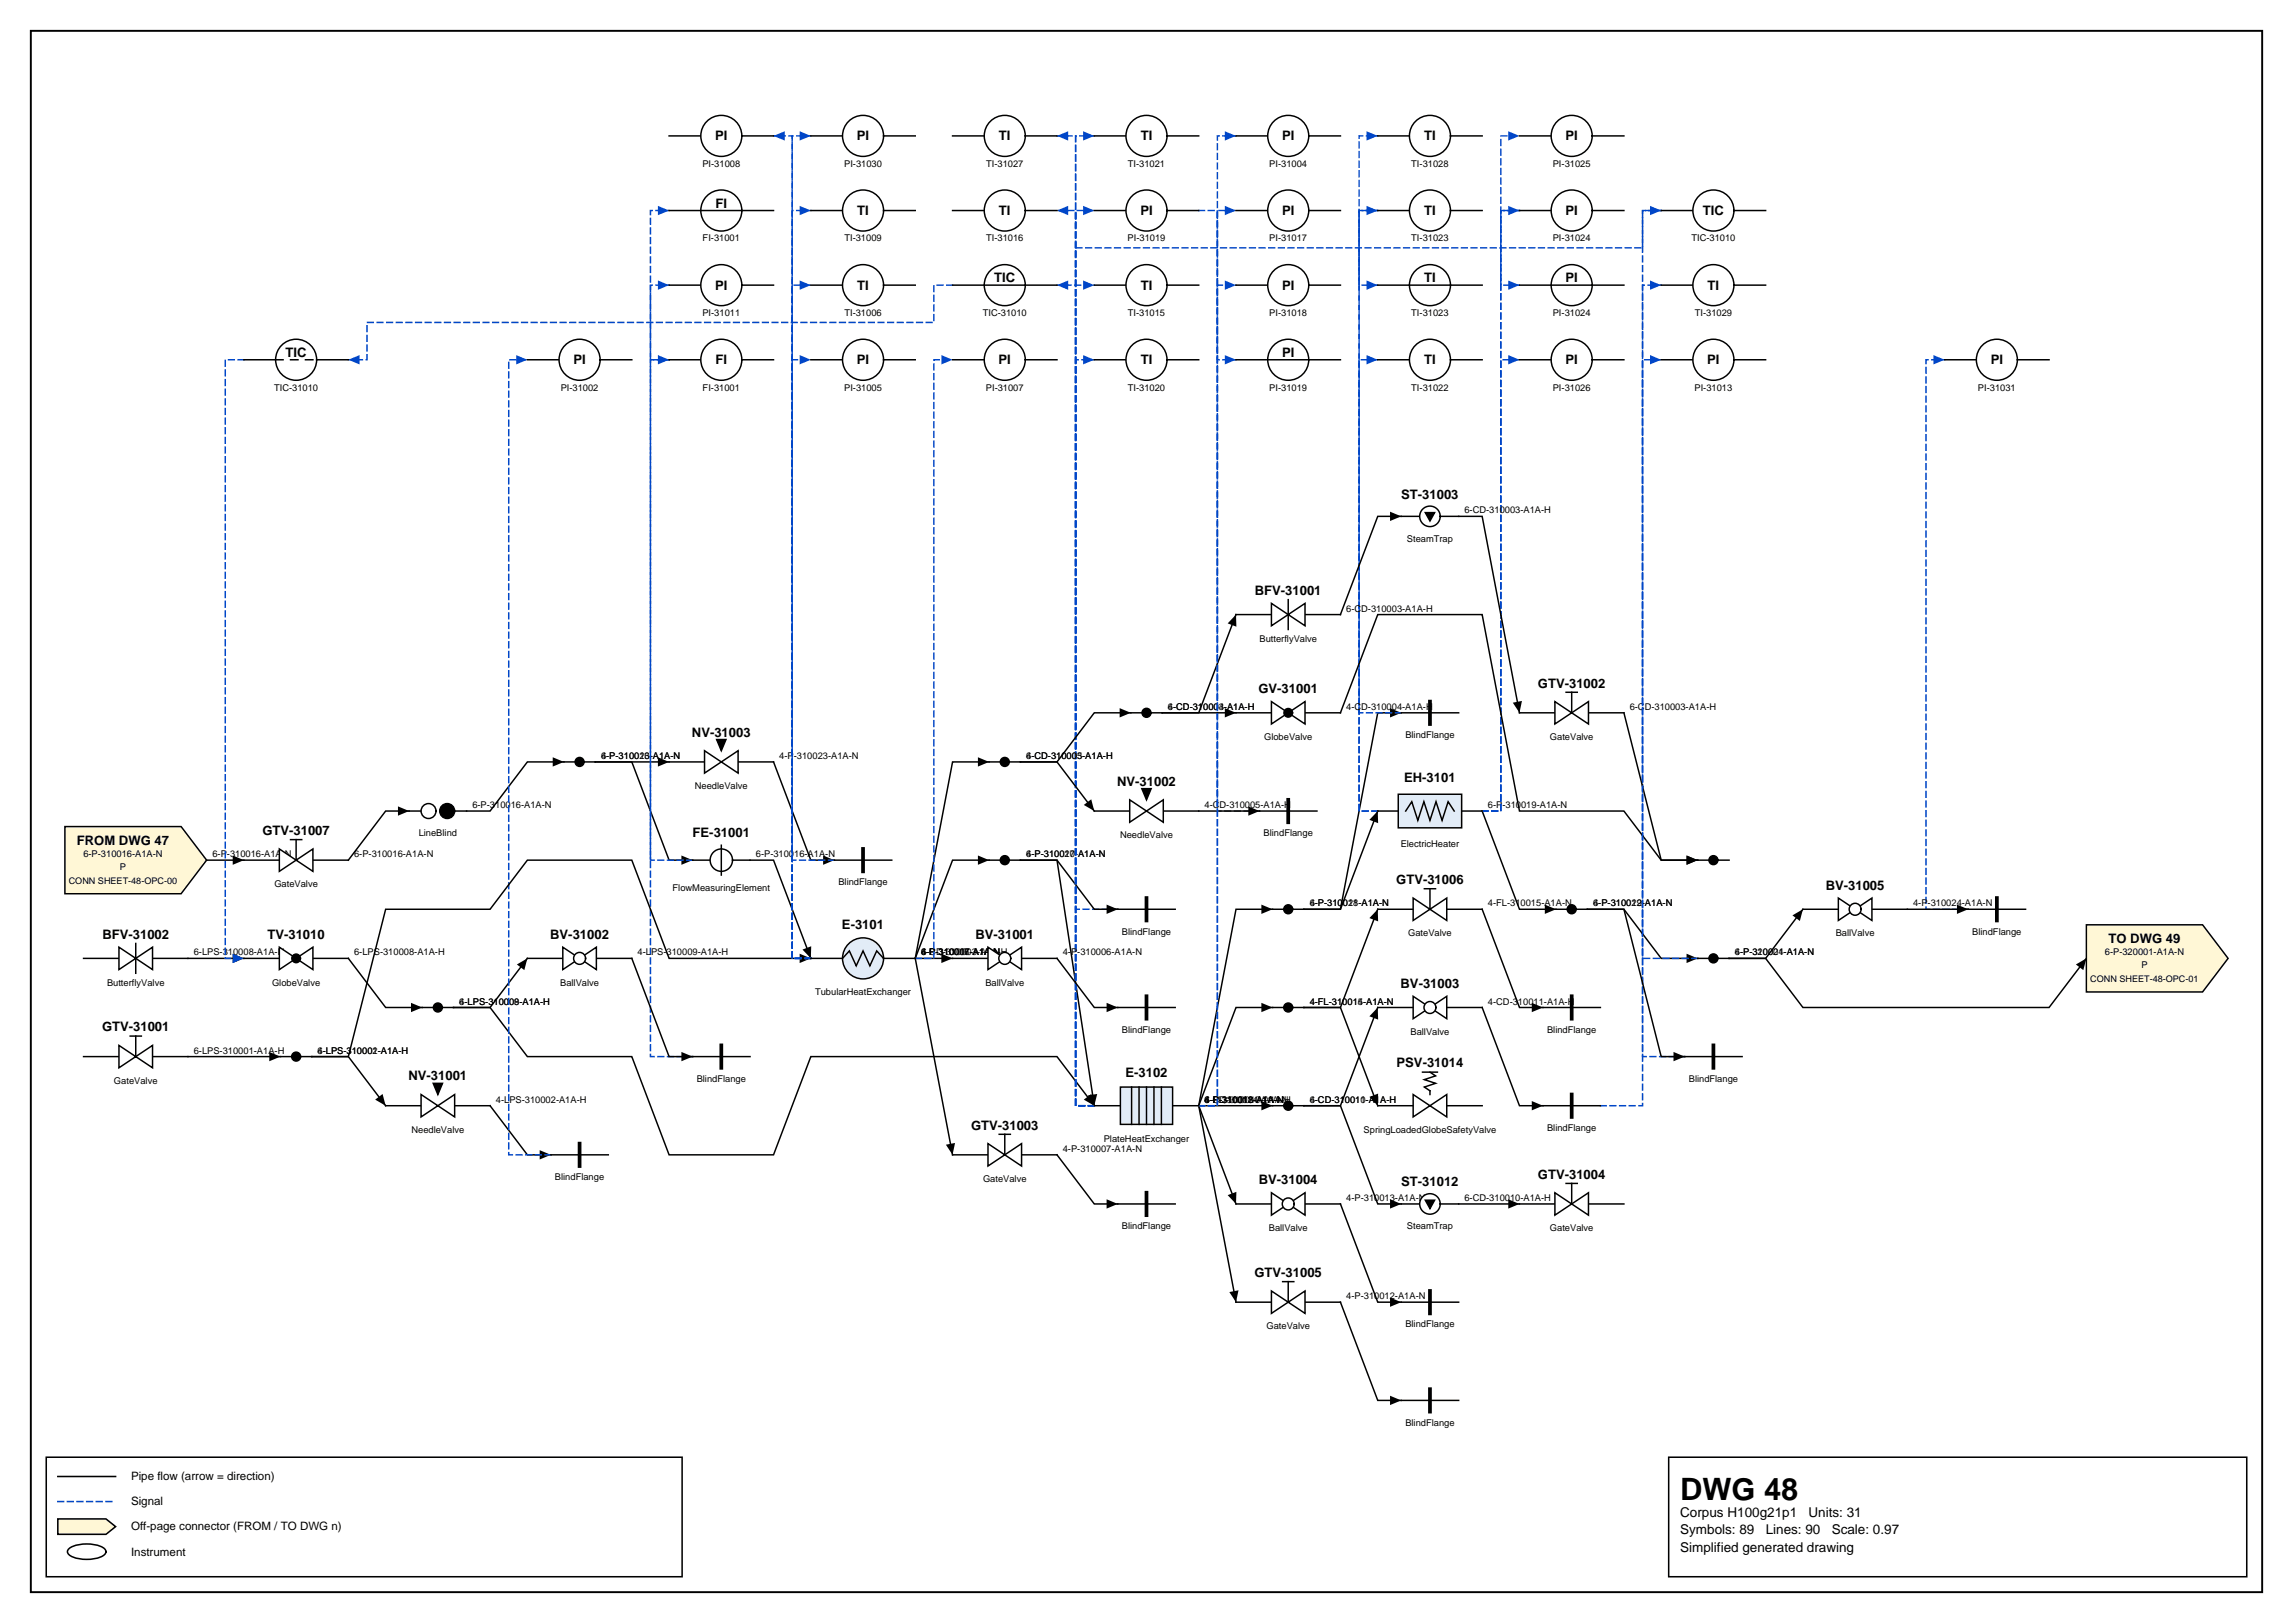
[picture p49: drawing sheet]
<svg xmlns="http://www.w3.org/2000/svg" width="420mm" height="297mm" viewBox="0 0 420 297" stroke-linecap="round" stroke-linejoin="round" font-family="sans-serif">
<defs><g id="words">
<text font-size="5.6" x="307.6" y="274.5">DWG 48</text>
<g font-size="2.5">
<text x="307.6" y="277.6">Corpus H100g21p1</text>
<text x="307.6" y="280.8">Symbols: 89</text>
<text x="323.3" y="280.8">Lines: 90</text>
<text x="331.1" y="277.6">Units: 31</text>
<text x="335.3" y="280.8">Scale: 0.97</text>
<text x="307.6" y="284">Simplified generated drawing</text>
</g>
<g font-size="2.4">
<text x="130.9" y="25.7">PI</text>
<text x="156.9" y="25.7">PI</text>
<text x="182.9" y="25.7">TI</text>
<text x="208.8" y="25.7">TI</text>
<text x="234.7" y="25.7">PI</text>
<text x="260.7" y="25.7">TI</text>
<text x="286.6" y="25.7">PI</text>
<text x="131" y="38">FI</text>
<text x="156.9" y="39.4">TI</text>
<text x="182.9" y="39.4">TI</text>
<text x="208.8" y="39.4">PI</text>
<text x="234.7" y="39.4">PI</text>
<text x="260.7" y="39.4">TI</text>
<text x="286.6" y="39.4">PI</text>
<text x="311.8" y="39.4">TIC</text>
<text x="130.9" y="53">PI</text>
<text x="156.9" y="53">TI</text>
<text x="182" y="51.7">TIC</text>
<text x="208.8" y="53">TI</text>
<text x="234.7" y="53">PI</text>
<text x="260.7" y="51.7">TI</text>
<text x="286.6" y="51.7">PI</text>
<text x="312.6" y="53">TI</text>
<text x="52.3" y="65.3">TIC</text>
<text x="234.7" y="65.3">PI</text>
<text x="105" y="66.7">PI</text>
<text x="131" y="66.7">FI</text>
<text x="156.9" y="66.7">PI</text>
<text x="182.8" y="66.7">PI</text>
<text x="208.8" y="66.7">TI</text>
<text x="260.7" y="66.7">TI</text>
<text x="286.6" y="66.7">PI</text>
<text x="312.6" y="66.7">PI</text>
<text x="364.5" y="66.7">PI</text>
<text x="256.6" y="91.2">ST-31003</text>
<text x="229.7" y="108.9">BFV-31001</text>
<text x="281.6" y="125.8">GTV-31002</text>
<text x="230.4" y="126.9">GV-31001</text>
<text x="126.7" y="134.8">NV-31003</text>
<text x="204.5" y="143.8">NV-31002</text>
<text x="257.1" y="143.1">EH-3101</text>
<text x="14.1" y="154.6">FROM DWG 47</text>
<text x="48" y="152.8">GTV-31007</text>
<text x="126.8" y="153.1">FE-31001</text>
<text x="255.6" y="161.8">GTV-31006</text>
<text x="334.3" y="162.8">BV-31005</text>
<text x="18.7" y="171.8">BFV-31002</text>
<text x="49" y="171.8">TV-31010</text>
<text x="100.7" y="171.8">BV-31002</text>
<text x="154.2" y="170.1">E-3101</text>
<text x="178.6" y="171.8">BV-31001</text>
<text x="386" y="172.6">TO DWG 49</text>
<text x="256.4" y="180.8">BV-31003</text>
<text x="18.7" y="188.8">GTV-31001</text>
<text x="74.8" y="197.7">NV-31001</text>
<text x="206.1" y="197.1">E-3102</text>
<text x="255.7" y="195.4">PSV-31014</text>
<text x="177.8" y="206.7">GTV-31003</text>
<text x="281.6" y="215.7">GTV-31004</text>
<text x="230.5" y="216.7">BV-31004</text>
<text x="256.6" y="217.1">ST-31012</text>
<text x="229.7" y="233.7">GTV-31005</text>
</g>
<g font-size="2.1">
<text x="24" y="270.9">Pipe flow (arrow = direction)</text>
<text x="24" y="275.5">Signal</text>
<text x="24" y="280.1">Off-page connector (FROM / TO DWG n)</text>
<text x="24" y="284.7">Instrument</text>
</g>
<g font-size="1.7">
<text x="128.6" y="30.5">PI-31008</text>
<text x="154.5" y="30.5">PI-31030</text>
<text x="180.5" y="30.5">TI-31027</text>
<text x="206.5" y="30.5">TI-31021</text>
<text x="232.4" y="30.5">PI-31004</text>
<text x="258.4" y="30.5">TI-31028</text>
<text x="284.3" y="30.5">PI-31025</text>
<text x="128.6" y="44.2">FI-31001</text>
<text x="154.6" y="44.2">TI-31009</text>
<text x="180.5" y="44.2">TI-31016</text>
<text x="206.4" y="44.2">PI-31019</text>
<text x="232.4" y="44.2">PI-31017</text>
<text x="258.4" y="44.2">TI-31023</text>
<text x="284.3" y="44.2">PI-31024</text>
<text x="309.7" y="44.2">TIC-31010</text>
<text x="128.6" y="57.8">PI-31011</text>
<text x="154.6" y="57.8">TI-31006</text>
<text x="179.9" y="57.8">TIC-31010</text>
<text x="206.5" y="57.8">TI-31015</text>
<text x="232.4" y="57.8">PI-31018</text>
<text x="258.4" y="57.8">TI-31023</text>
<text x="284.3" y="57.8">PI-31024</text>
<text x="310.3" y="57.8">TI-31029</text>
<text x="50.2" y="71.5">TIC-31010</text>
<text x="102.6" y="71.5">PI-31002</text>
<text x="128.6" y="71.5">FI-31001</text>
<text x="154.5" y="71.5">PI-31005</text>
<text x="180.5" y="71.5">PI-31007</text>
<text x="206.5" y="71.5">TI-31020</text>
<text x="232.4" y="71.5">PI-31019</text>
<text x="258.4" y="71.5">TI-31022</text>
<text x="284.3" y="71.5">PI-31026</text>
<text x="310.2" y="71.5">PI-31013</text>
<text x="362.1" y="71.5">PI-31031</text>
<text x="268.1" y="94">6-CD-310003-A1A-H</text>
<text x="257.6" y="99.1">SteamTrap</text>
<text x="246.5" y="112">6-CD-310003-A1A-H</text>
<text x="230.6" y="117.4">ButterflyValve</text>
<text x="213.8" y="129.9">6-CD-310003-A1A-H</text>
<text x="213.8" y="129.9">4-CD-310004-A1A-H</text>
<text x="246.5" y="129.9">4-CD-310004-A1A-H</text>
<text x="298.4" y="129.9">6-CD-310003-A1A-H</text>
<text x="231.4" y="135.4">GlobeValve</text>
<text x="257.3" y="135.1">BlindFlange</text>
<text x="283.8" y="135.4">GateValve</text>
<text x="110" y="138.9">4-P-310023-A1A-N</text>
<text x="110" y="138.9">6-P-310016-A1A-N</text>
<text x="142.7" y="138.9">4-P-310023-A1A-N</text>
<text x="187.9" y="138.9">6-CD-310003-A1A-H</text>
<text x="187.9" y="138.9">4-CD-310005-A1A-H</text>
<text x="86.5" y="147.9">6-P-310016-A1A-N</text>
<text x="127.2" y="144.4">NeedleValve</text>
<text x="220.5" y="147.9">4-CD-310005-A1A-H</text>
<text x="272.4" y="147.9">6-P-310019-A1A-N</text>
<text x="76.7" y="153.1">LineBlind</text>
<text x="205.1" y="153.4">NeedleValve</text>
<text x="231.3" y="153.1">BlindFlange</text>
<text x="256.4" y="155.1">ElectricHeater</text>
<text x="12.6" y="161.7">CONN SHEET-48-OPC-00</text>
<text x="15.3" y="156.8">6-P-310016-A1A-N</text>
<text x="21.9" y="159.3">P</text>
<text x="38.9" y="156.9">6-P-310016-A1A-N</text>
<text x="64.8" y="156.9">6-P-310016-A1A-N</text>
<text x="138.4" y="156.9">6-P-310016-A1A-N</text>
<text x="187.9" y="156.9">4-P-310020-A1A-N</text>
<text x="187.9" y="156.9">6-P-310017-A1A-N</text>
<text x="50.2" y="162.4">GateValve</text>
<text x="123.1" y="163.1">FlowMeasuringElement</text>
<text x="153.5" y="162">BlindFlange</text>
<text x="239.8" y="165.9">6-P-310018-A1A-N</text>
<text x="239.8" y="165.9">4-P-310021-A1A-N</text>
<text x="272.4" y="165.9">4-FL-310015-A1A-N</text>
<text x="291.7" y="165.9">4-P-310022-A1A-N</text>
<text x="291.7" y="165.9">6-P-310019-A1A-N</text>
<text x="350.3" y="165.9">4-P-310024-A1A-N</text>
<text x="205.4" y="171">BlindFlange</text>
<text x="257.8" y="171.4">GateValve</text>
<text x="336.1" y="171.4">BallValve</text>
<text x="361.1" y="171">BlindFlange</text>
<text x="35.5" y="174.9">6-LPS-310008-A1A-H</text>
<text x="64.8" y="174.9">6-LPS-310008-A1A-H</text>
<text x="116.7" y="174.9">4-LPS-310009-A1A-H</text>
<text x="168.6" y="174.9">6-P-310017-A1A-N</text>
<text x="168.6" y="174.9">4-P-310006-A1A-N</text>
<text x="168.6" y="174.9">4-P-310007-A1A-N</text>
<text x="168.6" y="174.9">6-CD-310003-A1A-H</text>
<text x="194.6" y="174.9">4-P-310006-A1A-N</text>
<text x="317.6" y="174.9">6-P-320001-A1A-N</text>
<text x="317.6" y="174.9">4-P-310024-A1A-N</text>
<text x="382.7" y="179.7">CONN SHEET-48-OPC-01</text>
<text x="385.4" y="174.8">6-P-320001-A1A-N</text>
<text x="392" y="177.2">P</text>
<text x="19.6" y="180.4">ButterflyValve</text>
<text x="49.8" y="180.4">GlobeValve</text>
<text x="84.1" y="183.9">6-LPS-310008-A1A-H</text>
<text x="84.1" y="183.9">4-LPS-310009-A1A-H</text>
<text x="102.6" y="180.4">BallValve</text>
<text x="149.2" y="182.1">TubularHeatExchanger</text>
<text x="180.4" y="180.4">BallValve</text>
<text x="239.8" y="183.9">4-FL-310015-A1A-N</text>
<text x="239.8" y="183.9">4-FL-310014-A1A-N</text>
<text x="272.4" y="183.9">4-CD-310011-A1A-H</text>
<text x="205.4" y="189">BlindFlange</text>
<text x="258.2" y="189.4">BallValve</text>
<text x="283.2" y="189">BlindFlange</text>
<text x="35.5" y="192.8">6-LPS-310001-A1A-H</text>
<text x="58.1" y="192.8">4-LPS-310002-A1A-H</text>
<text x="58.1" y="192.8">6-LPS-310001-A1A-H</text>
<text x="20.9" y="198.3">GateValve</text>
<text x="90.8" y="201.8">4-LPS-310002-A1A-H</text>
<text x="127.6" y="198">BlindFlange</text>
<text x="220.5" y="201.8">6-P-310018-A1A-N</text>
<text x="220.5" y="201.8">4-P-310012-A1A-N</text>
<text x="220.5" y="201.8">4-P-310013-A1A-N</text>
<text x="220.5" y="201.8">4-FL-310014-A1A-N</text>
<text x="220.5" y="201.8">6-CD-310010-A1A-H</text>
<text x="239.8" y="201.8">6-CD-310010-A1A-H</text>
<text x="239.8" y="201.8">4-CD-310011-A1A-H</text>
<text x="309.2" y="198">BlindFlange</text>
<text x="75.3" y="207.3">NeedleValve</text>
<text x="202.1" y="209">PlateHeatExchanger</text>
<text x="249.7" y="207.3">SpringLoadedGlobeSafetyValve</text>
<text x="283.2" y="207">BlindFlange</text>
<text x="101.6" y="216">BlindFlange</text>
<text x="194.6" y="210.8">4-P-310007-A1A-N</text>
<text x="180" y="216.3">GateValve</text>
<text x="246.5" y="219.8">4-P-310013-A1A-N</text>
<text x="268.1" y="219.8">6-CD-310010-A1A-H</text>
<text x="205.4" y="225">BlindFlange</text>
<text x="232.3" y="225.3">BallValve</text>
<text x="257.6" y="225">SteamTrap</text>
<text x="283.8" y="225.3">GateValve</text>
<text x="246.5" y="237.8">4-P-310012-A1A-N</text>
<text x="231.9" y="243.3">GateValve</text>
<text x="257.3" y="242.9">BlindFlange</text>
<text x="257.3" y="260.9">BlindFlange</text>
</g>
</g></defs>
<path d="M5.6 5.6h408.6v285.8h-408.6z" fill="none" stroke="#000" stroke-width=".35"/>
<path d="M8.5 266.7h116.4v21.9h-116.4zM10.6 270.2h10.6M305.5 266.7h105.8v21.9h-105.8z" fill="none" stroke="#000" stroke-width=".28"/>
<path d="M10.6 274.8h10.6" fill="none" stroke="#0046c8" stroke-width=".28" stroke-dasharray="1.1 .7"/>
<path d="M10.6 278h8.8l1.8 1.4-1.8 1.4h-8.8z" fill="#fff7d6" stroke="#000" stroke-width=".28"/>
<path d="M12.7 283.4a6.7 6.7 0 0 1 6.3 0 .72 .72 0 0 1 0 1.2 6.7 6.7 0 0 1-6.3 0 .72 .72 0 0 1 0-1.2z" fill="none" stroke="#000" stroke-width=".28"/>
<path d="M293 202.4h7.7v-136.6h3.4" fill="none" stroke="#0046c8" stroke-width=".27" stroke-dasharray="1.1 .7"/>
<path d="M302.1 65l2 .8-2 .9z" fill="#0046c8"/>
<path d="M204.6 166.4h-7.7v-141.5h-3.4" fill="none" stroke="#0046c8" stroke-width=".27" stroke-dasharray="1.1 .7"/>
<path d="M193.5 24.9l2.1-.9v1.7z" fill="#0046c8"/>
<path d="M141.6 139.4l6.8 18h4.3" fill="none" stroke="#000" stroke-width=".27"/>
<path d="M150.7 156.6l2 .8-2 .9z" fill="#000"/>
<path d="M230.6 148.4h-7.7v-123.5h3.4" fill="none" stroke="#0046c8" stroke-width=".27" stroke-dasharray="1.1 .7"/>
<path d="M224.2 24l2.1 .9-2.1 .8z" fill="#0046c8"/>
<path d="M74.9 148.4h-4.3l-6.8 9" fill="none" stroke="#000" stroke-width=".27"/>
<path d="M72.9 147.6l2 .8-2 .9z" fill="#000"/>
<path d="M252.2 38.5h-3.4v13.7h3.4" fill="none" stroke="#0046c8" stroke-width=".27" stroke-dasharray="1.1 .7"/>
<path d="M250.2 51.3l2 .9-2 .8z" fill="#0046c8"/>
<path d="M103.2 139.4h-6.6l-6.9 9h-4.3M37.8 157.4h6.9M34.4 175.4h10.3M204.6 166.4h-4.3l-6.8-9h-6.7h6.7l6.8 45-6.8-9h-45.1l-6.8 18h-19.1l-6.8-18h-19.1l-6.9-9h-6.7h6.7l6.9-9M89.7 202.4l6.9 9h4.3" fill="none" stroke="#000" stroke-width=".27"/>
<path d="M101.2 138.6l2 .8-2 .9zM42.6 156.6l2.1 .8-2.1 .9zM42.6 174.5l2.1 .9-2.1 .9zM94.6 176.5l2-1.1-.6 2.1zM202.6 165.6l2 .8-2 .9zM98.8 210.5l2.1 .9-2.1 .8zM199.2 200.5l1.7-.3-.6 2.2zM198.4 201.3l1.4-1.1 .5 2.2z" fill="#000"/>
<path d="M308.4 193.4h-7.7v-141.2h3.4" fill="none" stroke="#0046c8" stroke-width=".27" stroke-dasharray="1.1 .7"/>
<path d="M302.1 51.3l2 .9-2 .8z" fill="#0046c8"/>
<path d="M226.3 112.5l-6.8 18h-6.7h13.5" fill="none" stroke="#000" stroke-width=".27"/>
<path d="M226.3 112.5l.1 2.2-1.6-.6zM224.2 129.6l2.1 .9-2.1 .8z" fill="#000"/>
<path d="M44.7 65.8h-3.5v109.6h3.5" fill="none" stroke="#0046c8" stroke-width=".27" stroke-dasharray="1.1 .7"/>
<path d="M42.6 174.5l2.1 .9-2.1 .9z" fill="#0046c8"/>
<path d="M219.5 38.5h3.4v27.3h3.4" fill="none" stroke="#0046c8" stroke-width=".27" stroke-dasharray="1.1 .7"/>
<path d="M224.2 65l2.1 .8-2.1 .9z" fill="#0046c8"/>
<path d="M122.5 139.4h-13.5h6.7l6.8 18h4.3M219.5 148.4h11.1" fill="none" stroke="#000" stroke-width=".27"/>
<path d="M120.5 138.6l2 .8-2 .9zM124.8 156.6l2 .8-2 .9zM228.5 147.6l2.1 .8-2.1 .9z" fill="#000"/>
<path d="M174.4 52.2h-3.4v6.8h-103.8v6.8h-3.4" fill="none" stroke="#0046c8" stroke-width=".27" stroke-dasharray="1.1 .7"/>
<path d="M63.8 65.8l2-.8v1.7z" fill="#0046c8"/>
<path d="M200.3 202.4h-3.4v-136.6h3.4" fill="none" stroke="#0046c8" stroke-width=".27" stroke-dasharray="1.1 .7"/>
<path d="M198.3 65l2 .8-2 .9z" fill="#0046c8"/>
<path d="M200.3 202.4h-3.4v-150.2h3.4" fill="none" stroke="#0046c8" stroke-width=".27" stroke-dasharray="1.1 .7"/>
<path d="M198.3 51.3l2 .9-2 .8z" fill="#0046c8"/>
<path d="M200.3 202.4h-3.4v-163.9h3.4" fill="none" stroke="#0046c8" stroke-width=".27" stroke-dasharray="1.1 .7"/>
<path d="M198.3 37.7l2 .8-2 .9z" fill="#0046c8"/>
<path d="M200.3 202.4h-3.4v-177.5h3.4" fill="none" stroke="#0046c8" stroke-width=".27" stroke-dasharray="1.1 .7"/>
<path d="M198.3 24l2 .9-2 .8z" fill="#0046c8"/>
<path d="M233 166.4h-6.7l-6.8 36" fill="none" stroke="#000" stroke-width=".27"/>
<path d="M230.9 165.6l2.1 .8-2.1 .9z" fill="#000"/>
<path d="M200.3 202.4h-3.4v-163.9h-3.4" fill="none" stroke="#0046c8" stroke-width=".27" stroke-dasharray="1.1 .7"/>
<path d="M193.5 38.5l2.1-.8v1.7z" fill="#0046c8"/>
<path d="M233 184.4h-6.7l-6.8 18M219.5 202.4h13.5M219.5 202.4l6.8 35.9M219.5 202.4l6.8 17.9" fill="none" stroke="#000" stroke-width=".27"/>
<path d="M230.9 183.5l2.1 .9-2.1 .8zM230.9 201.5l2.1 .9-2.1 .8zM225.1 236.5l1.6-.4-.4 2.2zM224.8 218.7l1.6-.6-.1 2.2z" fill="#000"/>
<path d="M219.5 202.4h3.4v-150.2h3.4" fill="none" stroke="#0046c8" stroke-width=".27" stroke-dasharray="1.1 .7"/>
<path d="M224.2 51.3l2.1 .9-2.1 .8z" fill="#0046c8"/>
<path d="M219.5 202.4h3.4v-163.9h3.4" fill="none" stroke="#0046c8" stroke-width=".27" stroke-dasharray="1.1 .7"/>
<path d="M224.2 37.7l2.1 .8-2.1 .9z" fill="#0046c8"/>
<path d="M304.1 38.5h-3.4v6.9h-103.8v6.8h-3.4" fill="none" stroke="#0046c8" stroke-width=".27" stroke-dasharray="1.1 .7"/>
<path d="M193.5 52.2l2.1-.9v1.7z" fill="#0046c8"/>
<path d="M271.4 166.4l6.8 18h4.3" fill="none" stroke="#000" stroke-width=".27"/>
<path d="M280.4 183.5l2.1 .9-2.1 .8z" fill="#000"/>
<path d="M126.8 193.4h-7.7v-141.2h3.4" fill="none" stroke="#0046c8" stroke-width=".27" stroke-dasharray="1.1 .7"/>
<path d="M120.5 51.3l2 .9-2 .8z" fill="#0046c8"/>
<path d="M122.5 65.8h-3.4v-27.3h3.4" fill="none" stroke="#0046c8" stroke-width=".27" stroke-dasharray="1.1 .7"/>
<path d="M120.5 37.7l2 .8-2 .9z" fill="#0046c8"/>
<path d="M256.5 130.5h-4.3l-6.8 35.9h-6.7h6.7l6.8-18M34.4 193.4h17" fill="none" stroke="#000" stroke-width=".27"/>
<path d="M254.5 129.6l2 .9-2 .8zM252.2 148.4l.1 2.3-1.6-.7zM49.3 192.5l2.1 .9-2.1 .8z" fill="#000"/>
<path d="M100.9 211.4h-7.8v-145.6h3.5" fill="none" stroke="#0046c8" stroke-width=".27" stroke-dasharray="1.1 .7"/>
<path d="M94.5 65l2.1 .8-2.1 .9z" fill="#0046c8"/>
<path d="M252.2 148.4h-3.4v-82.6h3.4" fill="none" stroke="#0046c8" stroke-width=".27" stroke-dasharray="1.1 .7"/>
<path d="M250.2 65l2 .8-2 .9z" fill="#0046c8"/>
<path d="M252.2 148.4h-3.4v-109.9h3.4" fill="none" stroke="#0046c8" stroke-width=".27" stroke-dasharray="1.1 .7"/>
<path d="M250.2 37.7l2 .8-2 .9z" fill="#0046c8"/>
<path d="M271.4 148.4h3.4v-82.6h3.4" fill="none" stroke="#0046c8" stroke-width=".27" stroke-dasharray="1.1 .7"/>
<path d="M276.1 65l2.1 .8-2.1 .9z" fill="#0046c8"/>
<path d="M271.4 148.4l6.8 18h6.7" fill="none" stroke="#000" stroke-width=".27"/>
<path d="M282.8 165.6l2.1 .8-2.1 .9z" fill="#000"/>
<path d="M271.4 148.4h3.4v-109.9h3.4" fill="none" stroke="#0046c8" stroke-width=".27" stroke-dasharray="1.1 .7"/>
<path d="M276.1 37.7l2.1 .8-2.1 .9z" fill="#0046c8"/>
<path d="M271.4 148.4h3.4v-123.5h3.4" fill="none" stroke="#0046c8" stroke-width=".27" stroke-dasharray="1.1 .7"/>
<path d="M276.1 24l2.1 .9-2.1 .8z" fill="#0046c8"/>
<path d="M115.7 175.4l6.8 18h4.3M148.4 175.4h-25.9l-6.8-18h-19.1l-6.9 9h-19.1l-6.8 27h-6.7h6.7l6.8 9" fill="none" stroke="#000" stroke-width=".27"/>
<path d="M146.4 174.5l2 .9-2 .9zM124.8 192.5l2 .9-2 .8zM68.7 201.3l1.3-1.1 .6 2.2z" fill="#000"/>
<path d="M360.3 166.4h-7.7v-100.6h3.4" fill="none" stroke="#0046c8" stroke-width=".27" stroke-dasharray="1.1 .7"/>
<path d="M354 65l2 .8-2 .9z" fill="#0046c8"/>
<path d="M349.2 166.4h11.1" fill="none" stroke="#000" stroke-width=".27"/>
<path d="M358.3 165.6l2 .8-2 .9z" fill="#000"/>
<path d="M256.5 130.5h-7.7v-105.6h3.4" fill="none" stroke="#0046c8" stroke-width=".27" stroke-dasharray="1.1 .7"/>
<path d="M250.2 24l2 .9-2 .8z" fill="#0046c8"/>
<path d="M63.8 175.4l6.8 9h6.7M193.5 175.4l6.8 9h4.3M310.8 175.4h-6.7l-6.8-9h-6.7h6.7l6.8 27h4.3M245.4 238.3l6.8 18h4.3M245.4 220.3l6.8 18h4.3" fill="none" stroke="#000" stroke-width=".27"/>
<path d="M308.8 174.5l2 .9-2 .9zM75.2 183.5l2.1 .9-2.1 .8zM202.6 183.5l2 .9-2 .8zM306.4 192.5l2 .9-2 .8zM254.5 237.5l2 .8-2 .9zM254.5 255.4l2 .9-2 .9z" fill="#000"/>
<path d="M126.8 157.4h-7.7v-91.6h3.4" fill="none" stroke="#0046c8" stroke-width=".27" stroke-dasharray="1.1 .7"/>
<path d="M120.5 65l2 .8-2 .9z" fill="#0046c8"/>
<path d="M137.3 157.4h4.3l6.8 18M193.5 211.4l6.8 8.9h4.3M267.1 220.3h11.1" fill="none" stroke="#000" stroke-width=".27"/>
<path d="M146.9 173.8l1.6-.6-.1 2.2zM202.6 219.5l2 .8-2 .9zM276.1 219.5l2.1 .8-2.1 .9z" fill="#000"/>
<path d="M278.2 38.5h-3.4v13.7h3.4" fill="none" stroke="#0046c8" stroke-width=".27" stroke-dasharray="1.1 .7"/>
<path d="M276.1 51.3l2.1 .9-2.1 .8z" fill="#0046c8"/>
<path d="M256.5 94.5h-4.3l-6.8 18M267.1 94.5h4.3l6.8 36M207 130.5h-6.7l-6.8 8.9h-6.7h6.7l6.8 9M245.4 130.5l6.8-18h19.2l6.8 35.9h19.1l6.8 9h6.7h-6.7l-6.8-26.9M252.2 166.4l-6.8 18h-6.7h6.7l6.8 18M316.6 175.4h6.7l6.8 9h45l6.9-9M252.2 184.4l-6.8 18h-6.7h6.7l6.8 17.9h4.3M271.4 184.4l6.8 18h4.3" fill="none" stroke="#000" stroke-width=".27"/>
<path d="M254.5 93.6l2 .9-2 .9zM205 129.6l2 .9-2 .8zM277 128.6l1.6-.3-.4 2.2zM198.4 147.3l1.4-1 .5 2.1zM308.8 156.6l2 .8-2 .9zM252.2 166.4l.1 2.2-1.6-.6zM380.1 176.5l1.9-1.1-.6 2.1zM252.2 184.4l.1 2.2-1.6-.6zM250.7 200.8l1.6-.7-.1 2.3zM280.4 201.5l2.1 .9-2.1 .8zM254.5 219.5l2 .8-2 .9z" fill="#000"/>
<path d="M310.8 175.4h-10.1v-136.9h3.4" fill="none" stroke="#0046c8" stroke-width=".27" stroke-dasharray="1.1 .7"/>
<path d="M302.1 37.7l2 .8-2 .9z" fill="#0046c8"/>
<path d="M330.1 166.4l-6.8 9h-6.7" fill="none" stroke="#000" stroke-width=".27"/>
<path d="M328.2 167.5l1.9-1.1-.6 2.2z" fill="#000"/>
<path d="M152.7 157.4h-7.7v-132.5h3.4" fill="none" stroke="#0046c8" stroke-width=".27" stroke-dasharray="1.1 .7"/>
<path d="M146.4 24l2 .9-2 .8z" fill="#0046c8"/>
<path d="M148.4 175.4h-3.4v-109.6h3.4" fill="none" stroke="#0046c8" stroke-width=".27" stroke-dasharray="1.1 .7"/>
<path d="M146.4 65l2 .8-2 .9z" fill="#0046c8"/>
<path d="M148.4 175.4h-3.4v-123.2h3.4" fill="none" stroke="#0046c8" stroke-width=".27" stroke-dasharray="1.1 .7"/>
<path d="M146.4 51.3l2 .9-2 .8z" fill="#0046c8"/>
<path d="M181.1 157.4h-6.7l-6.8 18" fill="none" stroke="#000" stroke-width=".27"/>
<path d="M179 156.6l2.1 .8-2.1 .9z" fill="#000"/>
<path d="M148.4 175.4h-3.4v-136.9h3.4" fill="none" stroke="#0046c8" stroke-width=".27" stroke-dasharray="1.1 .7"/>
<path d="M146.4 37.7l2 .8-2 .9z" fill="#0046c8"/>
<path d="M167.6 175.4h6.8" fill="none" stroke="#000" stroke-width=".27"/>
<path d="M172.3 174.5l2.1 .9-2.1 .9z" fill="#000"/>
<path d="M148.4 175.4h-3.4v-150.5h-3.4" fill="none" stroke="#0046c8" stroke-width=".27" stroke-dasharray="1.1 .7"/>
<path d="M141.6 24.9l2.1-.9v1.7z" fill="#0046c8"/>
<path d="M181.1 139.4h-6.7l-6.8 36 6.8 36" fill="none" stroke="#000" stroke-width=".27"/>
<path d="M179 138.6l2.1 .8-2.1 .9zM173.2 209.5l1.7-.3-.5 2.2z" fill="#000"/>
<path d="M167.6 175.4h3.4v-109.6h3.4" fill="none" stroke="#0046c8" stroke-width=".27" stroke-dasharray="1.1 .7"/>
<path d="M172.3 65l2.1 .8-2.1 .9z" fill="#0046c8"/>
<path d="M252.2 65.8h5.8M265.6 65.8h5.8" fill="none" stroke="#000" stroke-width=".27"/>
<circle cx="261.8" cy="65.8" r="3.8" fill="#fff" stroke="#000" stroke-width=".27"/>
<path d="M304.1 52.2h5.8M317.5 52.2h5.8" fill="none" stroke="#000" stroke-width=".27"/>
<circle cx="313.7" cy="52.2" r="3.8" fill="#fff" stroke="#000" stroke-width=".27"/>
<path d="M252.2 52.2h5.8M265.6 52.2h5.8M282.5 202.4h10.5" fill="none" stroke="#000" stroke-width=".27"/>
<path d="M287.7 200.3v4.1" fill="none" stroke="#000" stroke-width=".68"/>
<circle cx="261.8" cy="52.2" r="3.8" fill="#fff" stroke="#000" stroke-width=".27"/>
<path d="M258 52.2h7.6M122.5 139.4h6.5M135.1 139.4h6.5M204.6 166.4h10.6" fill="none" stroke="#000" stroke-width=".27"/>
<path d="M209.9 164.4v4.1" fill="none" stroke="#000" stroke-width=".68"/>
<path d="M129 137.4l6.1 4.1v-4.1l-6.1 4.1z" fill="#fff" stroke="#000" stroke-width=".27"/>
<path d="M131.2 135.4h1.7l-.8 2z" fill="#000" stroke="#000" stroke-width=".27"/>
<path d="M200.3 65.8h5.8M213.7 65.8h5.8" fill="none" stroke="#000" stroke-width=".27"/>
<circle cx="209.9" cy="65.8" r="3.8" fill="#fff" stroke="#000" stroke-width=".27"/>
<path d="M200.3 52.2h5.8M213.7 52.2h5.8M230.6 148.4h10.5" fill="none" stroke="#000" stroke-width=".27"/>
<path d="M235.8 146.4v4.1" fill="none" stroke="#000" stroke-width=".68"/>
<circle cx="209.9" cy="52.2" r="3.8" fill="#fff" stroke="#000" stroke-width=".27"/>
<path d="M44.7 157.4h6.4M57.3 157.4h6.5" fill="none" stroke="#000" stroke-width=".27"/>
<path d="M51.1 155.4l6.2 4.1v-4.1l-6.2 4.1z" fill="#fff" stroke="#000" stroke-width=".27"/>
<path d="M252.2 38.5h5.8M265.6 38.5h5.8M53.2 153.7h2M54.2 153.7v3.7" fill="none" stroke="#000" stroke-width=".27"/>
<circle cx="261.8" cy="38.5" r="3.8" fill="#fff" stroke="#000" stroke-width=".27"/>
<path d="M204.6 220.3h10.6" fill="none" stroke="#000" stroke-width=".27"/>
<path d="M209.9 218.3v4.1" fill="none" stroke="#000" stroke-width=".68"/>
<path d="M382 169.3h21.3l4.6 6.1-4.6 6.1h-21.3z" fill="#fff7d6" stroke="#000" stroke-width=".27"/>
<path d="M148.4 65.8h5.9M161.8 65.8h5.8" fill="none" stroke="#000" stroke-width=".27"/>
<circle cx="158" cy="65.8" r="3.8" fill="#fff" stroke="#000" stroke-width=".27"/>
<path d="M74.9 148.4h2.2M83.2 148.4h2.2" fill="none" stroke="#000" stroke-width=".27"/>
<circle cx="78.5" cy="148.4" r="1.37" fill="#fff" stroke="#000" stroke-width=".27"/>
<circle cx="81.9" cy="148.4" r="1.37" fill="#000" stroke="#000" stroke-width=".27"/>
<path d="M11.9 151.3h21.3l4.6 6.1-4.6 6.2h-21.3z" fill="#fff7d6" stroke="#000" stroke-width=".27"/>
<path d="M148.4 52.2h5.9M161.8 52.2h5.8" fill="none" stroke="#000" stroke-width=".27"/>
<circle cx="158" cy="52.2" r="3.8" fill="#fff" stroke="#000" stroke-width=".27"/>
<path d="M181.1 157.4h5.7M310.8 157.4h5.8M15.3 175.4h6.5M27.9 175.4h6.5M77.3 184.4h5.7" fill="none" stroke="#000" stroke-width=".27"/>
<g fill="#000" stroke="#000" stroke-width=".27">
<circle cx="184" cy="157.4" r=".82"/>
<circle cx="313.7" cy="157.4" r=".82"/>
<circle cx="80.2" cy="184.4" r=".82"/>
</g>
<path d="M21.8 173.4l6.1 4.1v-4.1l-6.1 4.1z" fill="#fff" stroke="#000" stroke-width=".27"/>
<path d="M24.9 172.7v5.4M70.6 202.4h6.5M83.2 202.4h6.5" fill="none" stroke="#000" stroke-width=".27"/>
<path d="M77.1 200.3l6.1 4.1v-4.1l-6.1 4.1z" fill="#fff" stroke="#000" stroke-width=".27"/>
<g fill="#000" stroke="#000" stroke-width=".27">
<path d="M79.3 198.3h1.7l-.8 2z"/>
<circle cx="209.9" cy="130.5" r=".82"/>
</g>
<path d="M44.7 65.8h5.8M58 65.8h5.8M207 130.5h5.8M308.4 193.4h10.5M256.5 238.3h10.6" fill="none" stroke="#000" stroke-width=".27"/>
<path d="M313.7 191.3v4.1M261.8 236.3v4.1" fill="none" stroke="#000" stroke-width=".68"/>
<circle cx="54.2" cy="65.8" r="3.8" fill="#fff" stroke="#000" stroke-width=".27"/>
<path d="M200.3 38.5h5.8M213.7 38.5h5.8M50.5 65.8h1.3M53.2 65.8h1.4M55.9 65.8h1.4" fill="none" stroke="#000" stroke-width=".27"/>
<circle cx="209.9" cy="38.5" r="3.8" fill="#fff" stroke="#000" stroke-width=".27"/>
<path d="M148.4 38.5h5.9M161.8 38.5h5.8M103.2 139.4h5.8" fill="none" stroke="#000" stroke-width=".27"/>
<circle cx="106.1" cy="139.4" r=".82" fill="#000" stroke="#000" stroke-width=".27"/>
<circle cx="158" cy="38.5" r="3.8" fill="#fff" stroke="#000" stroke-width=".27"/>
<path d="M200.3 148.4h6.5M213 148.4h6.5" fill="none" stroke="#000" stroke-width=".27"/>
<path d="M206.8 146.4l6.2 4.1v-4.1l-6.2 4.1z" fill="#fff" stroke="#000" stroke-width=".27"/>
<path d="M209 144.3h1.8l-.9 2.1z" fill="#000" stroke="#000" stroke-width=".27"/>
<path d="M174.4 52.2h5.8M187.7 52.2h5.8" fill="none" stroke="#000" stroke-width=".27"/>
<circle cx="184" cy="52.2" r="3.8" fill="#fff" stroke="#000" stroke-width=".27"/>
<path d="M180.2 52.2h7.5M200.3 202.4h4.8M214.7 202.4h4.8" fill="none" stroke="#000" stroke-width=".27"/>
<path d="M205.1 199h9.6v6.8h-9.6z" fill="#e2ecf7" stroke="#000" stroke-width=".27"/>
<path d="M304.1 38.5h5.8M317.5 38.5h5.8M207.2 199v6.8M208.5 199v6.8M209.9 199v6.8M211.3 199v6.8M212.6 199v6.8M256.5 256.3h10.6" fill="none" stroke="#000" stroke-width=".27"/>
<path d="M261.8 254.3v4" fill="none" stroke="#000" stroke-width=".68"/>
<circle cx="313.7" cy="38.5" r="3.8" fill="#fff" stroke="#000" stroke-width=".27"/>
<path d="M252.2 166.4h6.5M264.9 166.4h6.5" fill="none" stroke="#000" stroke-width=".27"/>
<path d="M258.7 164.4l6.2 4.1v-4.1l-6.2 4.1z" fill="#fff" stroke="#000" stroke-width=".27"/>
<path d="M356 65.8h5.8M369.3 65.8h5.8M260.8 162.7h2M261.8 162.7v3.7" fill="none" stroke="#000" stroke-width=".27"/>
<circle cx="365.6" cy="65.8" r="3.8" fill="#fff" stroke="#000" stroke-width=".27"/>
<path d="M200.3 24.9h5.8M213.7 24.9h5.8" fill="none" stroke="#000" stroke-width=".27"/>
<circle cx="209.9" cy="24.9" r="3.8" fill="#fff" stroke="#000" stroke-width=".27"/>
<path d="M148.4 24.9h5.9M161.8 24.9h5.8" fill="none" stroke="#000" stroke-width=".27"/>
<circle cx="158" cy="24.9" r="3.8" fill="#fff" stroke="#000" stroke-width=".27"/>
<path d="M252.2 24.9h5.8M265.6 24.9h5.8" fill="none" stroke="#000" stroke-width=".27"/>
<circle cx="261.8" cy="24.9" r="3.8" fill="#fff" stroke="#000" stroke-width=".27"/>
<path d="M122.5 65.8h5.8M135.8 65.8h5.8M126.8 193.4h10.5" fill="none" stroke="#000" stroke-width=".27"/>
<path d="M132.1 191.3v4.1" fill="none" stroke="#000" stroke-width=".68"/>
<circle cx="132.1" cy="65.8" r="3.8" fill="#fff" stroke="#000" stroke-width=".27"/>
<path d="M15.3 193.4h6.5M27.9 193.4h6.5" fill="none" stroke="#000" stroke-width=".27"/>
<path d="M21.8 191.3l6.1 4.1v-4.1l-6.1 4.1z" fill="#fff" stroke="#000" stroke-width=".27"/>
<path d="M233 166.4h5.7M23.8 189.6h2.1M24.9 189.6v3.8M252.2 202.4h6.5M264.9 202.4h6.5" fill="none" stroke="#000" stroke-width=".27"/>
<circle cx="235.9" cy="166.4" r=".82" fill="#000" stroke="#000" stroke-width=".27"/>
<path d="M258.7 200.3l6.2 4.1v-4.1l-6.2 4.1z" fill="#fff" stroke="#000" stroke-width=".27"/>
<path d="M252.2 148.4h3.8M267.6 148.4h3.8M260.4 196.2h2.8M261.8 196.2l1 .7-2 .7 2 .7-2 .7 1 .6v.7M100.9 211.4h10.5" fill="none" stroke="#000" stroke-width=".27"/>
<path d="M106.1 209.3v4.1" fill="none" stroke="#000" stroke-width=".68"/>
<path d="M256 145.4h11.6v6.1h-11.6z" fill="#e2ecf7" stroke="#000" stroke-width=".27"/>
<path d="M257.4 148.4l1.1-1.7 1.1 3.4 1.1-3.4 1.1 3.4 1.1-3.4 1.1 3.4 1.1-3.4 1.1 1.7M96.6 175.4h6.4M109.2 175.4h6.5" fill="none" stroke="#000" stroke-width=".27"/>
<g fill="#fff" stroke="#000" stroke-width=".27">
<path d="M103 173.4l6.2 4.1v-4.1l-6.2 4.1z"/>
<circle cx="106.1" cy="175.4" r="1.09"/>
</g>
<path d="M278.2 65.8h5.8M291.5 65.8h5.8" fill="none" stroke="#000" stroke-width=".27"/>
<circle cx="287.7" cy="65.8" r="3.8" fill="#fff" stroke="#000" stroke-width=".27"/>
<path d="M304.1 65.8h5.8M317.5 65.8h5.8" fill="none" stroke="#000" stroke-width=".27"/>
<circle cx="313.7" cy="65.8" r="3.8" fill="#fff" stroke="#000" stroke-width=".27"/>
<path d="M330.1 166.4h6.5M342.7 166.4h6.5M360.3 166.4h10.5M51.4 193.4h5.7" fill="none" stroke="#000" stroke-width=".27"/>
<circle cx="54.2" cy="193.4" r=".82" fill="#000" stroke="#000" stroke-width=".27"/>
<path d="M365.6 164.4v4.1" fill="none" stroke="#000" stroke-width=".68"/>
<g fill="#fff" stroke="#000" stroke-width=".27">
<path d="M336.6 164.4l6.1 4.1v-4.1l-6.1 4.1z"/>
<circle cx="339.6" cy="166.4" r="1.09"/>
</g>
<path d="M174.4 38.5h5.8M187.7 38.5h5.8M256.5 130.5h10.6" fill="none" stroke="#000" stroke-width=".27"/>
<path d="M261.8 128.4v4.1" fill="none" stroke="#000" stroke-width=".68"/>
<circle cx="184" cy="38.5" r="3.8" fill="#fff" stroke="#000" stroke-width=".27"/>
<path d="M174.4 175.4h6.5M187 175.4h6.5" fill="none" stroke="#000" stroke-width=".27"/>
<g fill="#fff" stroke="#000" stroke-width=".27">
<path d="M180.9 173.4l6.1 4.1v-4.1l-6.1 4.1z"/>
<circle cx="184" cy="175.4" r="1.09"/>
</g>
<path d="M44.7 175.4h6.4M57.3 175.4h6.5" fill="none" stroke="#000" stroke-width=".27"/>
<path d="M51.1 173.4l6.2 4.1v-4.1l-6.2 4.1z" fill="#fff" stroke="#000" stroke-width=".27"/>
<circle cx="54.2" cy="175.4" r=".79" fill="#000" stroke="#000" stroke-width=".27"/>
<path d="M226.3 238.3h6.5M238.9 238.3h6.5" fill="none" stroke="#000" stroke-width=".27"/>
<path d="M232.8 236.3l6.1 4.1v-4.1l-6.1 4.1z" fill="#fff" stroke="#000" stroke-width=".27"/>
<path d="M96.6 65.8h5.8M109.9 65.8h5.8M234.8 234.6h2.1M235.8 234.6v3.7" fill="none" stroke="#000" stroke-width=".27"/>
<circle cx="106.1" cy="65.8" r="3.8" fill="#fff" stroke="#000" stroke-width=".27"/>
<path d="M226.3 220.3h6.5M238.9 220.3h6.5" fill="none" stroke="#000" stroke-width=".27"/>
<g fill="#fff" stroke="#000" stroke-width=".27">
<path d="M232.8 218.3l6.1 4.1v-4.1l-6.1 4.1z"/>
<circle cx="235.8" cy="220.3" r="1.09"/>
</g>
<path d="M226.3 24.9h5.8M239.6 24.9h5.8" fill="none" stroke="#000" stroke-width=".27"/>
<circle cx="235.9" cy="24.9" r="3.8" fill="#fff" stroke="#000" stroke-width=".27"/>
<path d="M278.2 220.3h6.5M290.8 220.3h6.5" fill="none" stroke="#000" stroke-width=".27"/>
<path d="M284.7 218.3l6.1 4.1v-4.1l-6.1 4.1z" fill="#fff" stroke="#000" stroke-width=".27"/>
<path d="M174.4 24.9h5.8M187.7 24.9h5.8M286.7 216.6h2.1M287.7 216.6v3.7" fill="none" stroke="#000" stroke-width=".27"/>
<circle cx="184" cy="24.9" r="3.8" fill="#fff" stroke="#000" stroke-width=".27"/>
<path d="M278.2 52.2h5.8M291.5 52.2h5.8" fill="none" stroke="#000" stroke-width=".27"/>
<circle cx="287.7" cy="52.2" r="3.8" fill="#fff" stroke="#000" stroke-width=".27"/>
<path d="M122.5 52.2h5.8M135.8 52.2h5.8M284 52.2h7.5M284.9 166.4h5.7M282.5 184.4h10.5" fill="none" stroke="#000" stroke-width=".27"/>
<path d="M287.7 182.3v4.1" fill="none" stroke="#000" stroke-width=".68"/>
<circle cx="287.7" cy="166.4" r=".82" fill="#000" stroke="#000" stroke-width=".27"/>
<circle cx="132.1" cy="52.2" r="3.8" fill="#fff" stroke="#000" stroke-width=".27"/>
<path d="M126.8 157.4h3.2M134.1 157.4h3.2" fill="none" stroke="#000" stroke-width=".27"/>
<circle cx="132.1" cy="157.4" r="2.05" fill="#fff" stroke="#000" stroke-width=".27"/>
<path d="M122.5 38.5h5.8M135.8 38.5h5.8M132.1 154.7v5.5" fill="none" stroke="#000" stroke-width=".27"/>
<circle cx="132.1" cy="38.5" r="3.8" fill="#fff" stroke="#000" stroke-width=".27"/>
<path d="M128.3 38.5h7.5M226.3 65.8h5.8M239.6 65.8h5.8" fill="none" stroke="#000" stroke-width=".27"/>
<circle cx="235.9" cy="65.8" r="3.8" fill="#fff" stroke="#000" stroke-width=".27"/>
<path d="M122.5 24.9h5.8M135.8 24.9h5.8M232.1 65.8h7.5" fill="none" stroke="#000" stroke-width=".27"/>
<circle cx="132.1" cy="24.9" r="3.8" fill="#fff" stroke="#000" stroke-width=".27"/>
<path d="M174.4 211.4h6.5M187 211.4h6.5" fill="none" stroke="#000" stroke-width=".27"/>
<path d="M180.9 209.3l6.1 4.1v-4.1l-6.1 4.1z" fill="#fff" stroke="#000" stroke-width=".27"/>
<path d="M182.9 207.6h2.1M184 207.6v3.8M256.5 220.3h3.4M263.7 220.3h3.4" fill="none" stroke="#000" stroke-width=".27"/>
<circle cx="261.8" cy="220.3" r="1.88" fill="#fff" stroke="#000" stroke-width=".27"/>
<path d="M260.9 219.7h1.8l-.9 1.5z" fill="#000" stroke="#000" stroke-width=".27"/>
<path d="M278.2 38.5h5.8M291.5 38.5h5.8" fill="none" stroke="#000" stroke-width=".27"/>
<circle cx="287.7" cy="38.5" r="3.8" fill="#fff" stroke="#000" stroke-width=".27"/>
<path d="M226.3 112.5h6.5M238.9 112.5h6.5M181.1 139.4h5.7M233 184.4h5.7M233 202.4h5.7" fill="none" stroke="#000" stroke-width=".27"/>
<g fill="#000" stroke="#000" stroke-width=".27">
<circle cx="184" cy="139.4" r=".82"/>
<circle cx="235.9" cy="184.4" r=".82"/>
<circle cx="235.9" cy="202.4" r=".82"/>
</g>
<path d="M232.8 110.4l6.1 4.1v-4.1l-6.1 4.1z" fill="#fff" stroke="#000" stroke-width=".27"/>
<path d="M235.8 109.7v5.5M278.2 130.5h6.5M290.8 130.5h6.5" fill="none" stroke="#000" stroke-width=".27"/>
<path d="M284.7 128.4l6.1 4.1v-4.1l-6.1 4.1z" fill="#fff" stroke="#000" stroke-width=".27"/>
<path d="M286.7 126.7h2.1M287.7 126.7v3.8M252.2 184.4h6.5M264.9 184.4h6.5" fill="none" stroke="#000" stroke-width=".27"/>
<g fill="#fff" stroke="#000" stroke-width=".27">
<path d="M258.7 182.3l6.2 4.1v-4.1l-6.2 4.1z"/>
<circle cx="261.8" cy="184.4" r="1.09"/>
</g>
<path d="M278.2 24.9h5.8M291.5 24.9h5.8" fill="none" stroke="#000" stroke-width=".27"/>
<circle cx="287.7" cy="24.9" r="3.8" fill="#fff" stroke="#000" stroke-width=".27"/>
<path d="M226.3 52.2h5.8M239.6 52.2h5.8" fill="none" stroke="#000" stroke-width=".27"/>
<circle cx="235.9" cy="52.2" r="3.8" fill="#fff" stroke="#000" stroke-width=".27"/>
<path d="M226.3 38.5h5.8M239.6 38.5h5.8" fill="none" stroke="#000" stroke-width=".27"/>
<circle cx="235.8" cy="38.5" r="3.8" fill="#fff" stroke="#000" stroke-width=".27"/>
<path d="M174.4 65.8h5.8M187.7 65.8h5.8M204.6 184.4h10.6" fill="none" stroke="#000" stroke-width=".27"/>
<path d="M209.9 182.3v4.1" fill="none" stroke="#000" stroke-width=".68"/>
<circle cx="184" cy="65.8" r="3.8" fill="#fff" stroke="#000" stroke-width=".27"/>
<path d="M226.3 130.5h6.5M238.9 130.5h6.5" fill="none" stroke="#000" stroke-width=".27"/>
<path d="M232.8 128.4l6.1 4.1v-4.1l-6.1 4.1z" fill="#fff" stroke="#000" stroke-width=".27"/>
<circle cx="235.9" cy="130.5" r=".79" fill="#000" stroke="#000" stroke-width=".27"/>
<path d="M256.5 94.5h3.4M263.7 94.5h3.4" fill="none" stroke="#000" stroke-width=".27"/>
<circle cx="261.8" cy="94.5" r="1.88" fill="#fff" stroke="#000" stroke-width=".27"/>
<g fill="#000" stroke="#000" stroke-width=".27">
<path d="M260.9 93.8h1.8l-.9 1.6z"/>
<circle cx="313.7" cy="175.4" r=".82"/>
</g>
<path d="M152.7 157.4h10.6M148.4 175.4h5.9M161.8 175.4h5.8M310.8 175.4h5.8" fill="none" stroke="#000" stroke-width=".27"/>
<path d="M158 155.4v4.1" fill="none" stroke="#000" stroke-width=".68"/>
<circle cx="158" cy="175.4" r="3.8" fill="#e2ecf7" stroke="#000" stroke-width=".27"/>
<path d="M154.3 175.4l1.2-1.4 1.3 2.8 1.2-2.8 1.3 2.8 1.2-2.8 1.3 1.4" fill="none" stroke="#000" stroke-width=".27"/>
<use href="#words"/>
</svg>
